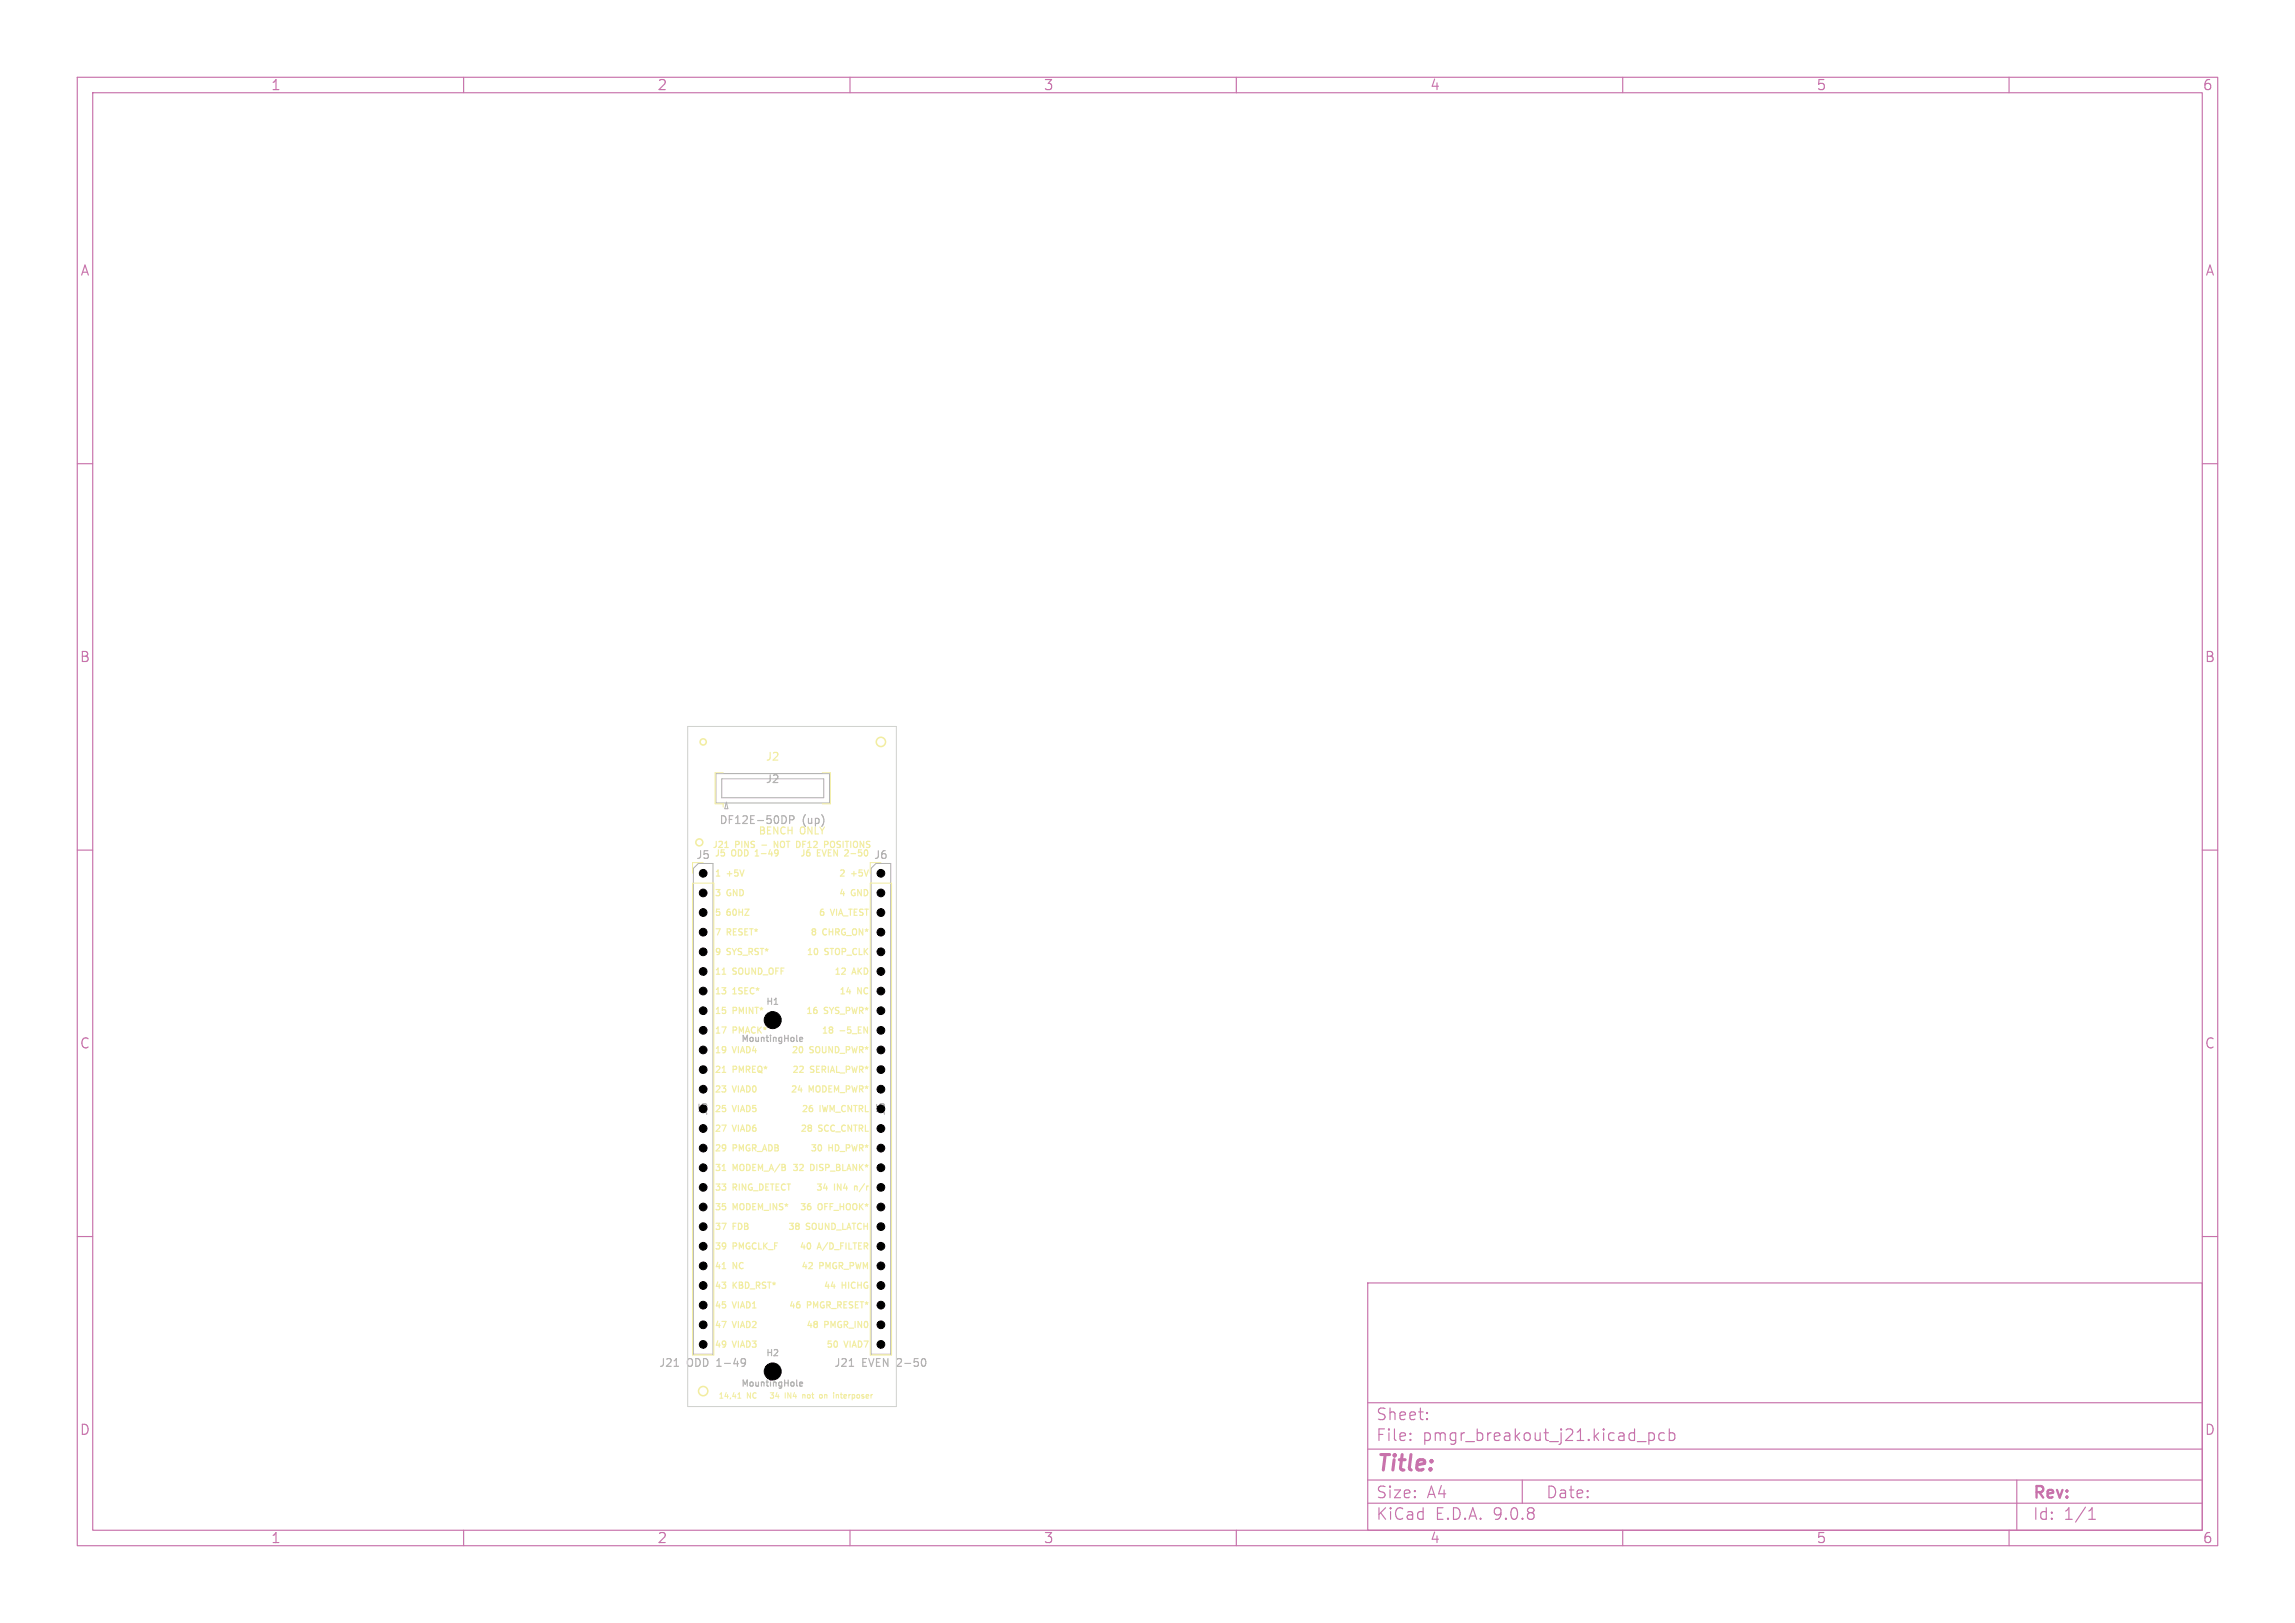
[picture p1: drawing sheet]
<svg xmlns="http://www.w3.org/2000/svg" width="297mm" height="210mm" viewBox="0 0 297 210" stroke-linecap="round" stroke-linejoin="round" font-family="sans-serif">
<defs><g id="words">
<text font-size="2.8" fill="#c872ab" x="178" y="190.9">Title:</text>
<g font-size="2.1" fill="#c872ab">
<text x="178" y="184">Sheet:</text>
<text x="178" y="186.7">File:</text>
<text x="184.1" y="186.7">pmgr_breakout_j21.kicad_pcb</text>
<text x="178" y="196.9">KiCad</text>
<text x="178" y="194.1">Size:</text>
<text x="184.7" y="194.1">A4</text>
<text x="185.7" y="196.9">E.D.A.</text>
<text x="193.3" y="196.9">9.0.8</text>
<text x="200" y="194.1">Date:</text>
<text x="263" y="194.3">Rev:</text>
<text x="263" y="196.9">Id:</text>
<text x="267.1" y="196.9">1/1</text>
</g>
<g font-size="1.8" fill="#c872ab">
<text x="35" y="11.9">1</text>
<text x="85" y="11.9">2</text>
<text x="135" y="11.9">3</text>
<text x="185" y="11.9">4</text>
<text x="235" y="11.9">5</text>
<text x="285" y="11.9">6</text>
<text x="10.3" y="35.9">A</text>
<text x="285.4" y="35.9">A</text>
<text x="10.3" y="85.9">B</text>
<text x="285.3" y="85.9">B</text>
<text x="10.3" y="135.9">C</text>
<text x="285.3" y="135.9">C</text>
<text x="10.3" y="185.9">D</text>
<text x="285.3" y="185.9">D</text>
<text x="35" y="199.9">1</text>
<text x="85" y="199.9">2</text>
<text x="135" y="199.9">3</text>
<text x="185" y="199.9">4</text>
<text x="235" y="199.9">5</text>
<text x="285" y="199.9">6</text>
</g>
<g font-size="1.4" fill="#afafaf">
<text x="99" y="101.5">J2</text>
<text x="93" y="106.8">DF12E-50DP</text>
<text x="85.2" y="177.1">J21</text>
<text x="88.9" y="177.1">ODD 1-49</text>
<text x="107.9" y="177.1">J21</text>
<text x="111.6" y="177.1">EVEN</text>
<text x="116.3" y="177.1">2-50</text>
</g>
<g font-size="1.4" fill="#f2eda1">
<text x="99" y="98.6">J2</text>
<text x="103.8" y="106.8">(up)</text>
<text x="90" y="111.3">J5</text>
<text x="113" y="111.3">J6</text>
</g>
<g font-size="1.4">
<text x="91.7" y="144.5" transform="rotate(-90 91.7 144.5)">J5</text>
<text x="114.7" y="144.5" transform="rotate(-90 114.7 144.5)">J6</text>
</g>
<g font-size="1.3" fill="#f2eda1">
<text x="98.1" y="108.2">BENCH</text>
<text x="103.5" y="108.2">ONLY</text>
</g>
<g font-size="1.1" fill="#f2eda1">
<text x="92.1" y="109.9">J21</text>
<text x="92.4" y="111">J5</text>
<text x="92.4" y="113.6">1</text>
<text x="94.1" y="113.6">+5V</text>
<text x="94.7" y="111">ODD</text>
<text x="95.2" y="109.9">PINS</text>
<text x="98.1" y="111">1-49</text>
<text x="98.8" y="109.9">-</text>
<text x="100.7" y="109.9">NOT</text>
<text x="103.4" y="111">J6</text>
<text x="103.9" y="109.9">DF12</text>
<text x="105.7" y="111">EVEN</text>
<text x="107.8" y="109.9">POSITIONS</text>
<text x="108.5" y="113.6">2</text>
<text x="109.6" y="111">2-50</text>
<text x="110.1" y="113.6">+5V</text>
<text x="92.4" y="116.2">3</text>
<text x="92.4" y="118.7">5</text>
<text x="94.1" y="116.2">GND</text>
<text x="94.1" y="118.7">60HZ</text>
<text x="105.8" y="118.7">6</text>
<text x="107.5" y="118.7">VIA_TEST</text>
<text x="108.5" y="116.2">4</text>
<text x="110.1" y="116.2">GND</text>
<text x="92.4" y="121.2">7</text>
<text x="92.4" y="123.8">9</text>
<text x="94.1" y="121.2">RESET*</text>
<text x="94.1" y="123.8">SYS_RST*</text>
<text x="104.3" y="123.8">10</text>
<text x="104.8" y="121.2">8</text>
<text x="106.4" y="121.2">CHRG_ON*</text>
<text x="106.7" y="123.8">STOP_CLK</text>
<text x="92.4" y="126.3">11</text>
<text x="92.4" y="128.9">13</text>
<text x="92.4" y="131.4">15</text>
<text x="94.9" y="126.3">SOUND_OFF</text>
<text x="94.9" y="128.9">1SEC*</text>
<text x="94.9" y="131.4">PMINT*</text>
<text x="104.2" y="131.4">16</text>
<text x="106.6" y="131.4">SYS_PWR*</text>
<text x="107.8" y="126.3">12</text>
<text x="108.5" y="128.9">14</text>
<text x="110.3" y="126.3">AKD</text>
<text x="110.9" y="128.9">NC</text>
<text x="92.4" y="133.9">17</text>
<text x="92.4" y="136.5">19</text>
<text x="94.9" y="133.9">PMACK*</text>
<text x="94.9" y="136.5">VIAD4</text>
<text x="102.3" y="136.5">20</text>
<text x="104.7" y="136.5">SOUND_PWR*</text>
<text x="106.2" y="133.9">18</text>
<text x="108.6" y="133.9">-5_EN</text>
<text x="92.4" y="139">21</text>
<text x="92.4" y="141.6">23</text>
<text x="94.9" y="139">PMREQ*</text>
<text x="94.9" y="141.6">VIAD0</text>
<text x="102.2" y="141.6">24</text>
<text x="102.4" y="139">22</text>
<text x="104.6" y="141.6">MODEM_PWR*</text>
<text x="104.8" y="139">SERIAL_PWR*</text>
<text x="92.4" y="144.1">25</text>
<text x="92.4" y="146.6">27</text>
<text x="92.4" y="149.2">29</text>
<text x="94.9" y="144.1">VIAD5</text>
<text x="94.9" y="146.6">VIAD6</text>
<text x="94.9" y="149.2">PMGR_ADB</text>
<text x="103.5" y="146.6">28</text>
<text x="103.6" y="144.1">26</text>
<text x="104.8" y="149.2">30</text>
<text x="105.9" y="146.6">SCC_CNTRL</text>
<text x="106" y="144.1">IWM_CNTRL</text>
<text x="107.2" y="149.2">HD_PWR*</text>
<text x="92.4" y="151.7">31</text>
<text x="92.4" y="154.3">33</text>
<text x="94.9" y="151.7">MODEM_A/B</text>
<text x="94.9" y="154.3">RING_DETECT</text>
<text x="102.4" y="151.7">32</text>
<text x="104.8" y="151.7">DISP_BLANK*</text>
<text x="105.5" y="154.3">34</text>
<text x="107.9" y="154.3">IN4</text>
<text x="110.8" y="154.3">n/r</text>
<text x="92.4" y="156.8">35</text>
<text x="92.4" y="159.3">37</text>
<text x="92.4" y="161.9">39</text>
<text x="94.9" y="156.8">MODEM_INS*</text>
<text x="94.9" y="159.3">FDB</text>
<text x="94.9" y="161.9">PMGCLK_F</text>
<text x="101.9" y="159.3">38</text>
<text x="103.3" y="161.9">40</text>
<text x="103.4" y="156.8">36</text>
<text x="104.3" y="159.3">SOUND_LATCH</text>
<text x="105.8" y="161.9">A/D_FILTER</text>
<text x="105.8" y="156.8">OFF_HOOK*</text>
<text x="92.4" y="164.4">41</text>
<text x="92.4" y="167">43</text>
<text x="94.9" y="164.4">NC</text>
<text x="94.9" y="167">KBD_RST*</text>
<text x="103.6" y="164.4">42</text>
<text x="106" y="164.4">PMGR_PWM</text>
<text x="106.5" y="167">44</text>
<text x="108.9" y="167">HICHG</text>
<text x="92.4" y="169.5">45</text>
<text x="92.4" y="172">47</text>
<text x="94.9" y="169.5">VIAD1</text>
<text x="94.9" y="172">VIAD2</text>
<text x="102" y="169.5">46</text>
<text x="104.2" y="172">48</text>
<text x="104.4" y="169.5">PMGR_RESET*</text>
<text x="106.6" y="172">PMGR_IN0</text>
<text x="92.4" y="174.6">49</text>
<text x="94.9" y="174.6">VIAD3</text>
<text x="95.8" y="179.6">MountingHole</text>
<text x="106.8" y="174.6">50</text>
<text x="109.2" y="174.6">VIAD7</text>
</g>
<g font-size="1.1" fill="#afafaf">
<text x="99.1" y="130.2">H1</text>
<text x="95.8" y="135">MountingHole</text>
<text x="99.1" y="175.7">H2</text>
</g>
<g font-size="1" fill="#f2eda1">
<text x="92.9" y="181.1">14,41</text>
<text x="96.7" y="181.1">NC</text>
<text x="100.4" y="181.1">34</text>
<text x="102.4" y="181.1">IN4</text>
<text x="104.9" y="181.1">not</text>
<text x="107.3" y="181.1">on</text>
<text x="109.4" y="181.1">interposer</text>
</g>
</g></defs>
<g fill="none" stroke="#c872ab" stroke-width=".15">
<path d="M10 10h277v190h-277zM12 12h273v186h-273zM60 10v2M110 10v2M160 10v2M210 10v2M260 10v2M10 60h2M285 60h2M10 110h2M285 110h2M10 160h2"/>
<path d="M177 166h108v32h-108zM285 160h2M60 198v2M110 198v2M160 198v2M177 194.5h108M177 191.5h108M177 187.5h108M177 181.5h108M182.5 186.3h.1l-.1 .1M182.5 186.3v.1M182.5 185.5v.1"/>
<path d="M182.5 185.5h.1l-.1 .1M184.7 183.6v.1M184.7 183.6h-.1l.1 .1M184.7 182.8v.1M184.7 182.8h-.1l.1 .1M197 191.5v3M210 198v2M211.9 186.5h1.1M213.4 185.4v1.5M213.4 185.5l.4-.1 .3 .3v.4l-.1 .2-.2 .1-.4-.1M215.4 185.5l-.4-.1-.3 .3v.4l.1 .2 .2 .1 .4-.1M216 185.5l.5-.1 .2 .3v.4l-.1 .2-.1 .1-.5-.1"/>
<path d="M216 184.9v1.5M260 198v2M261 191.5v6.5M270.3 196.6h.9M270.3 195.5l.4-.4v1.5"/>
</g>
<path d="M101.7 105.8v.5M102.2 106.1l.5-.1 .1-.1-.1-.2-.1-.1h-.4v1M103.1 134v.6l.1 .2M103.5 134.5l.4-.1-.1-.1-.2-.1-.1 .1v.4h.3M87.2 176.8h.6M96.1 175.8l.3 .1a.66 .66 0 0 1-.2 .9h-.2M96.5 176.2l-.2 .2h-.2M103.1 178.6v.6l.1 .2M103.5 179.1l.4-.1-.1-.1-.2-.1-.1 .1v.4h.3M109.9 176.8h.6M119.5 175.8a.53 .53 0 0 1 .3 .5 .53 .53 0 0 1-.3 .5" fill="none" stroke="#afafaf" stroke-width=".15"/>
<path d="M89.7 112.4l.7-.7h1.9v63.5h-2.6zM92.7 100.1h14.7v3.8h-14.7zM93.4 100.8h13.2v2.4h-13.2zM94 103.8l.2 .9h-.4zM113.4 111.7h1.9v63.5h-2.6v-62.8z" fill="none" stroke="#afafaf" stroke-width=".13"/>
<g fill="none" stroke="#f2eda1" stroke-width=".2">
<circle cx="91" cy="96" r=".4"/>
<circle cx="114" cy="96" r=".6"/>
<circle cx="90.5" cy="109" r=".45"/>
<circle cx="91" cy="180" r=".6"/>
</g>
<g fill="none" stroke="#f2eda1" stroke-width=".13">
<path d="M93.6 100h-1.1v4h1.1v.4M106.4 100h1.1v4h-1.1M89.6 111.6v1.4M89.6 114.3h2.8v61h-2.8zM112.6 114.3h2.8v61h-2.8zM112.6 111.6v1.4M95.5 180.9h.4M95.5 180.4l.2-.2v.7M99.7 180.9h.4M100.1 180.2l-.2 .3h.2M102 180.9v-.7l.4 .7M104.7 180.5l-.2 .1v.3h.2"/>
<path d="M106.7 180.5h.3v.4M106.7 180.5v.4M107.9 180.2v.1M108.7 180.5h.3M108.8 180.2v.6l.2 .1"/>
</g>
<g fill="none" stroke="#f2eda1" stroke-width=".15">
<path d="M93.8 109.7h.5M97.7 110.8h.5M100.2 109.7v-.8l.5 .8M100.7 110.1l-.1 .6M100.7 110.3l-.1 .1M103.4 108.9l.1 .3-.1 .4M106.7 108.9h.3l.2 .1-.1 .2-.4 .1M107.6 108.9l-.1 .2 .1 .5M112.3 110.3v.3l-.2 .2M93.5 126.1h.4M93.5 138.8h.4M109.6 128.3h.5"/>
<path d="M111.8 132.9l.5 .8v-.8M93.5 151.5h.4M103.3 141h.5M106.6 153.7h.5M93.5 164.2h.4M107.6 166.4h.5"/>
</g>
<path d="M89 94h27v88h-27z" fill="none" stroke="#d0d2cd" stroke-width=".13"/>
<g fill="#000" stroke="#000" stroke-width=".13">
<circle cx="91" cy="118.1" r=".5"/>
<circle cx="91" cy="113" r=".5"/>
<circle cx="91" cy="115.5" r=".5"/>
<circle cx="114" cy="113" r=".5"/>
<circle cx="114" cy="118.1" r=".5"/>
<circle cx="114" cy="115.5" r=".5"/>
<circle cx="91" cy="125.7" r=".5"/>
<circle cx="91" cy="123.2" r=".5"/>
<circle cx="91" cy="120.6" r=".5"/>
<circle cx="91" cy="128.2" r=".5"/>
<circle cx="91" cy="135.9" r=".5"/>
<circle cx="91" cy="133.3" r=".5"/>
<circle cx="91" cy="138.4" r=".5"/>
<circle cx="91" cy="130.8" r=".5"/>
<circle cx="100" cy="132" r="1.1"/>
<circle cx="114" cy="123.2" r=".5"/>
<circle cx="114" cy="120.6" r=".5"/>
<circle cx="114" cy="125.7" r=".5"/>
<circle cx="114" cy="128.2" r=".5"/>
<circle cx="114" cy="138.4" r=".5"/>
<circle cx="114" cy="130.8" r=".5"/>
<circle cx="114" cy="135.9" r=".5"/>
<circle cx="114" cy="133.3" r=".5"/>
<circle cx="91" cy="153.6" r=".5"/>
<circle cx="91" cy="146" r=".5"/>
<circle cx="91" cy="156.2" r=".5"/>
<circle cx="91" cy="158.7" r=".5"/>
<circle cx="91" cy="151.1" r=".5"/>
<circle cx="91" cy="140.9" r=".5"/>
<circle cx="91" cy="148.6" r=".5"/>
<circle cx="114" cy="158.7" r=".5"/>
<circle cx="114" cy="151.1" r=".5"/>
<circle cx="114" cy="148.6" r=".5"/>
<circle cx="114" cy="153.6" r=".5"/>
<circle cx="114" cy="140.9" r=".5"/>
<circle cx="114" cy="156.2" r=".5"/>
<circle cx="114" cy="146" r=".5"/>
<circle cx="91" cy="168.9" r=".5"/>
<circle cx="91" cy="166.3" r=".5"/>
<circle cx="91" cy="163.8" r=".5"/>
<circle cx="91" cy="161.3" r=".5"/>
<circle cx="91" cy="171.4" r=".5"/>
<circle cx="91" cy="174" r=".5"/>
<circle cx="100" cy="177.5" r="1.1"/>
<circle cx="114" cy="168.9" r=".5"/>
<circle cx="114" cy="161.3" r=".5"/>
<circle cx="114" cy="166.3" r=".5"/>
<circle cx="114" cy="163.8" r=".5"/>
<circle cx="114" cy="171.4" r=".5"/>
<circle cx="114" cy="174" r=".5"/>
</g>
<use href="#words"/>
</svg>
